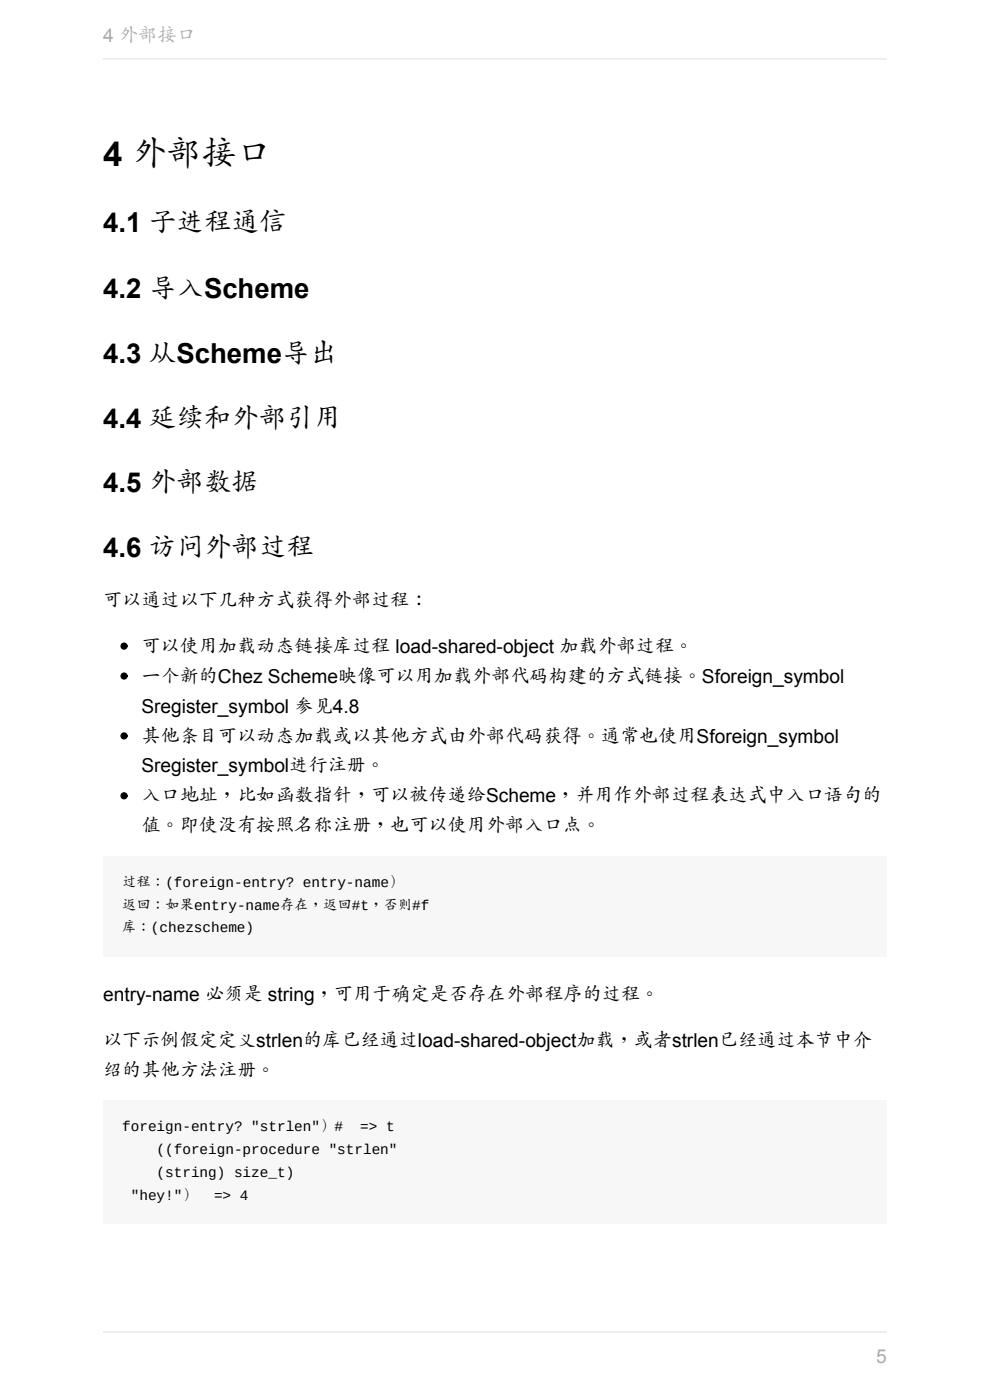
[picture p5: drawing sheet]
<svg xmlns="http://www.w3.org/2000/svg" width="210mm" height="297mm" viewBox="0 0 210 297" stroke-linecap="round" stroke-linejoin="round" font-family="sans-serif">
<defs><g id="words">
<text font-size="7.4" x="21.9" y="35.3">4 外部接口</text>
<g font-size="5.8">
<text x="21.9" y="49.3">4.1 子进程通信</text>
<text x="21.9" y="63.3">4.2 导入Scheme</text>
<text x="21.9" y="77">4.3 从Scheme导出</text>
<text x="21.9" y="90.7">4.4 延续和外部引用</text>
<text x="21.9" y="104.4">4.5 外部数据</text>
<text x="21.9" y="118.1">4.6 访问外部过程</text>
</g>
<g font-size="4.1" fill="#aaa">
<text x="21.9" y="8.9">4 外部接口</text>
<text x="185.8" y="289.1">5</text>
</g>
<g font-size="4.1">
<text x="21.9" y="128.8">可以通过以下几种方式获得外部过程：</text>
<text x="30" y="138.5">可以使用加载动态链接库过程 load-shared-object 加载外部过程。</text>
<text x="30" y="144.8">一个新的Chez Scheme映像可以用加载外部代码构建的方式链接。Sforeign_symbol</text>
<text x="30" y="151.2">Sregister_symbol 参见4.8</text>
<text x="30" y="157.5">其他条目可以动态加载或以其他方式由外部代码获得。通常也使用Sforeign_symbol</text>
<text x="30" y="163.9">Sregister_symbol进行注册。</text>
<text x="30" y="170.2">入口地址，比如函数指针，可以被传递给Scheme，并用作外部过程表达式中入口语句的</text>
<text x="30" y="176.6">值。即使没有按照名称注册，也可以使用外部入口点。</text>
<text x="21.9" y="212.4">entry-name 必须是 string，可用于确定是否存在外部程序的过程。</text>
<text x="21.9" y="222.1">以下示例假定定义strlen的库已经通过load-shared-object加载，或者strlen已经通过本节中介</text>
<text x="21.9" y="228.4">绍的其他方法注册。</text>
</g>
<g font-size="3">
<text x="25.9" y="188.2">过程：(foreign-entry? entry-name）</text>
<text x="25.9" y="193">返回：如果entry-name存在，返回#t，否则#f</text>
<text x="25.9" y="197.8">库：(chezscheme)</text>
<text x="25.9" y="240">foreign-entry? &quot;strlen&quot;）#</text>
<text x="76.4" y="240">=&gt; t</text>
<text x="33.2" y="244.8">((foreign-procedure &quot;strlen&quot;</text>
<text x="33.2" y="249.6">(string) size_t)</text>
<text x="27.8" y="254.5">&quot;hey!&quot;）</text>
<text x="45.4" y="254.5">=&gt; 4</text>
</g>
</g></defs>
<g fill="#f7f7f7">
<path d="M21.9 181.7h166.2v21.3h-166.2z"/>
<path d="M21.9 233.5h166.2v26.2h-166.2z"/>
</g>
<g fill="#000" stroke="#000" stroke-width=".25">
<circle cx="26.3" cy="137.1" r=".63"/>
<circle cx="26.3" cy="156.1" r=".63"/>
<circle cx="26.3" cy="143.4" r=".63"/>
<circle cx="26.3" cy="168.8" r=".63"/>
</g>
<g fill="#f7f7f7">
<path d="M25.9 185.7h59.7v3.6h-59.7z"/>
<path d="M25.9 190.5h65.3v3.6h-65.3z"/>
<path d="M25.9 195.4h28v3.5h-28z"/>
<path d="M25.9 237.5h59.7v3.6h-59.7z"/>
<path d="M25.9 242.4h60.2v3.5h-60.2z"/>
<path d="M25.9 247.2h36.6v3.6h-36.6z"/>
<path d="M25.9 252h26.7v3.6h-26.7z"/>
</g>
<path d="M21.9 12.6h166.2M21.9 282.6h166.2" fill="none" stroke="#eee" stroke-width=".25"/>
<use href="#words"/>
</svg>
